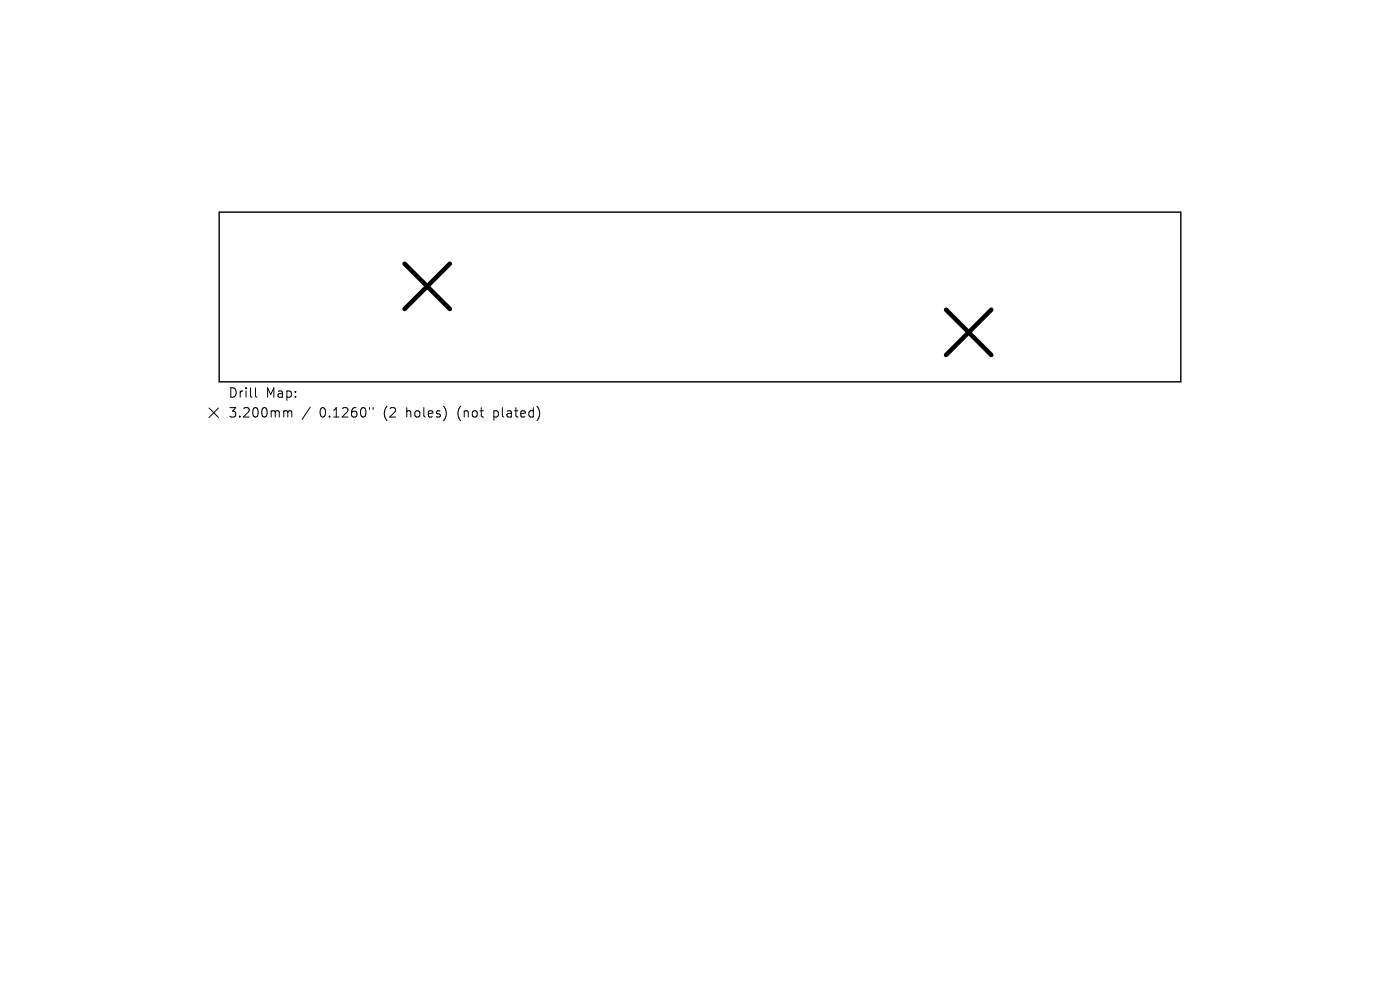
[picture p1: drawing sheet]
<svg xmlns="http://www.w3.org/2000/svg" width="297mm" height="210mm" viewBox="0 0 297 210" stroke-linecap="round" stroke-linejoin="round" font-family="sans-serif">
<defs><g id="words">
<g font-size="2.8">
<text x="48.4" y="84.7">Drill</text>
<text x="48.4" y="88.9">3.200mm</text>
<text x="56.4" y="84.7">Map:</text>
<text x="67.8" y="88.9">0.1260&quot;</text>
<text x="81.5" y="88.9">(2</text>
<text x="86.5" y="88.9">holes)</text>
<text x="97.5" y="88.9">(not</text>
<text x="105.4" y="88.9">plated)</text>
</g>
</g></defs>
<path d="M46.5 45h204v36h-204z" fill="none" stroke="#000" stroke-width=".3"/>
<path d="M85.8 55.9l9.6 9.6M95.4 55.9l-9.6 9.6M200.7 65.7l9.6 9.6M210.3 65.7l-9.6 9.6" fill="none" stroke="#000" stroke-width=".96"/>
<path d="M44.4 86.6l2 2M46.4 86.6l-2 2M54.2 82.3v1.7l.3 .3M60.5 87.1h.3l.3 .3M61.1 87.4l.2-.3 .5 .1 .1 1.3M61.1 87.4v1.1M65.8 86.4l-1.7 2.5M78.4 86.5v.3M79.1 86.5v.3" fill="none" stroke="#000" stroke-width=".21"/>
<use href="#words"/>
</svg>
